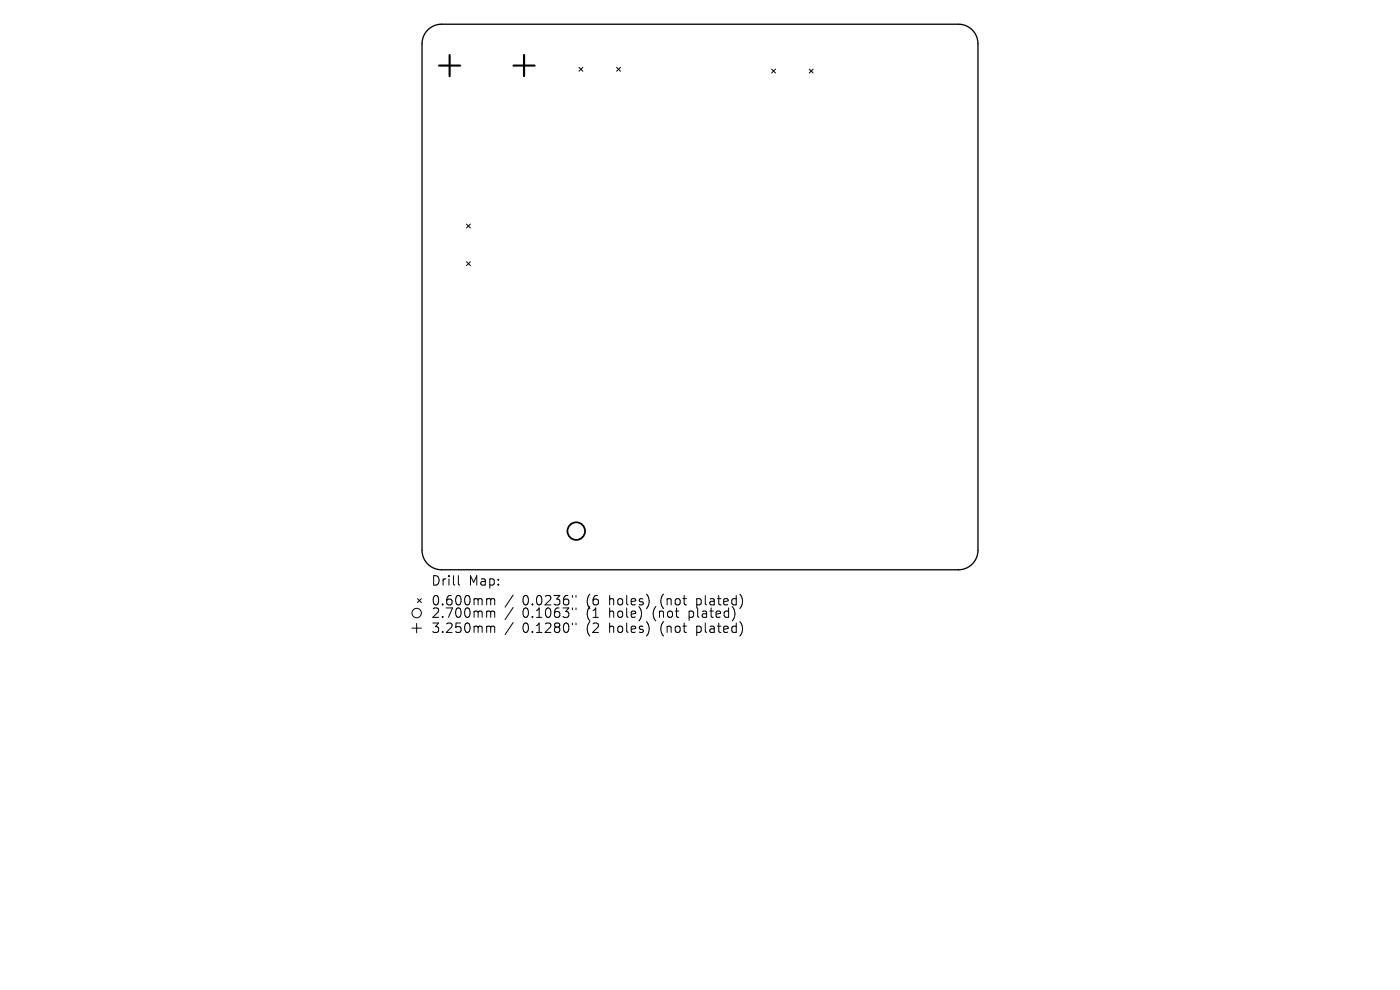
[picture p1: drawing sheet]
<svg xmlns="http://www.w3.org/2000/svg" width="297mm" height="210mm" viewBox="0 0 297 210" stroke-linecap="round" stroke-linejoin="round" font-family="sans-serif">
<defs><g id="words">
<g font-size="2.8">
<text x="91.4" y="124.5">Drill</text>
<text x="99.4" y="124.5">Map:</text>
<text x="91.4" y="128.7">0.600mm</text>
<text x="91.4" y="131.3">2.700mm</text>
<text x="110.8" y="128.7">0.0236&quot;</text>
<text x="110.8" y="131.3">0.1063&quot;</text>
<text x="124.6" y="128.7">(6</text>
<text x="124.6" y="131.3">(1</text>
<text x="129.5" y="128.7">holes)</text>
<text x="129.5" y="131.3">hole)</text>
<text x="139" y="131.3">(not</text>
<text x="140.6" y="128.7">(not</text>
<text x="146.8" y="131.3">plated)</text>
<text x="148.4" y="128.7">plated)</text>
<text x="91.4" y="134.5">3.250mm</text>
<text x="110.8" y="134.5">0.1280&quot;</text>
<text x="124.6" y="134.5">(2</text>
<text x="129.5" y="134.5">holes)</text>
<text x="140.6" y="134.5">(not</text>
<text x="148.4" y="134.5">plated)</text>
</g>
</g></defs>
<path d="M90.7 6.4a4.1 4.1 0 0 1 3-1.3h109.6a4.1 4.1 0 0 1 4.2 4.2v107.4a4.1 4.1 0 0 1-4.2 4.2h-109.6a4.1 4.1 0 0 1-4.2-4.2v-107.4a4.1 4.1 0 0 1 1.2-2.9z" fill="none" stroke="#000" stroke-width=".28"/>
<g fill="none" stroke="#000" stroke-width=".21">
<path d="M122.8 14.3l.8 .8M123.6 14.3l-.8 .8M130.8 14.3l.8 .8M131.6 14.3l-.8 .8M163.7 14.7l.8 .8M164.5 14.7l-.8 .8M171.7 14.7l.8 .8M172.5 14.7l-.8 .8M99 47.5l.8 .9M99 55.5l.8 .8M99.8 47.5l-.8 .9M99.8 55.5l-.8 .8"/>
<path d="M87.4 133.2h2M88.4 132.2v2M88.6 127l.8 .8M89.4 127l-.8 .8M97.2 122.1v1.7l.3 .3M103.5 127l.5 .1 .1 .2M103.5 129.6h.3l.3 .3M103.5 132.8h.3l.3 .3M104.1 127.3l.3-.3 .5 .1 .1 1.2M104.1 127.3v1M104.1 129.9v1.1M104.1 133.1v1.1"/>
<path d="M104.1 129.9l.3-.3 .5 .1 .1 1.3M104.1 133.1l.3-.3 .5 .1 .1 1.3M108.9 126.2l-1.8 2.6M108.9 128.9l-1.8 2.5M108.9 132.1l-1.8 2.5M121.4 126.3v.4M121.4 129v.3M121.4 132.2v.3M122.2 126.3v.4M122.2 129v.3M122.2 132.2v.3"/>
<circle cx="88.4" cy="130" r="1"/>
</g>
<circle cx="122.2" cy="112.7" r="1.86" fill="none" stroke="#000" stroke-width=".37"/>
<path d="M93.1 13.9h4.5M95.4 11.7v4.5M108.9 13.9h4.5M111.2 11.7v4.5" fill="none" stroke="#000" stroke-width=".45"/>
<use href="#words"/>
</svg>
